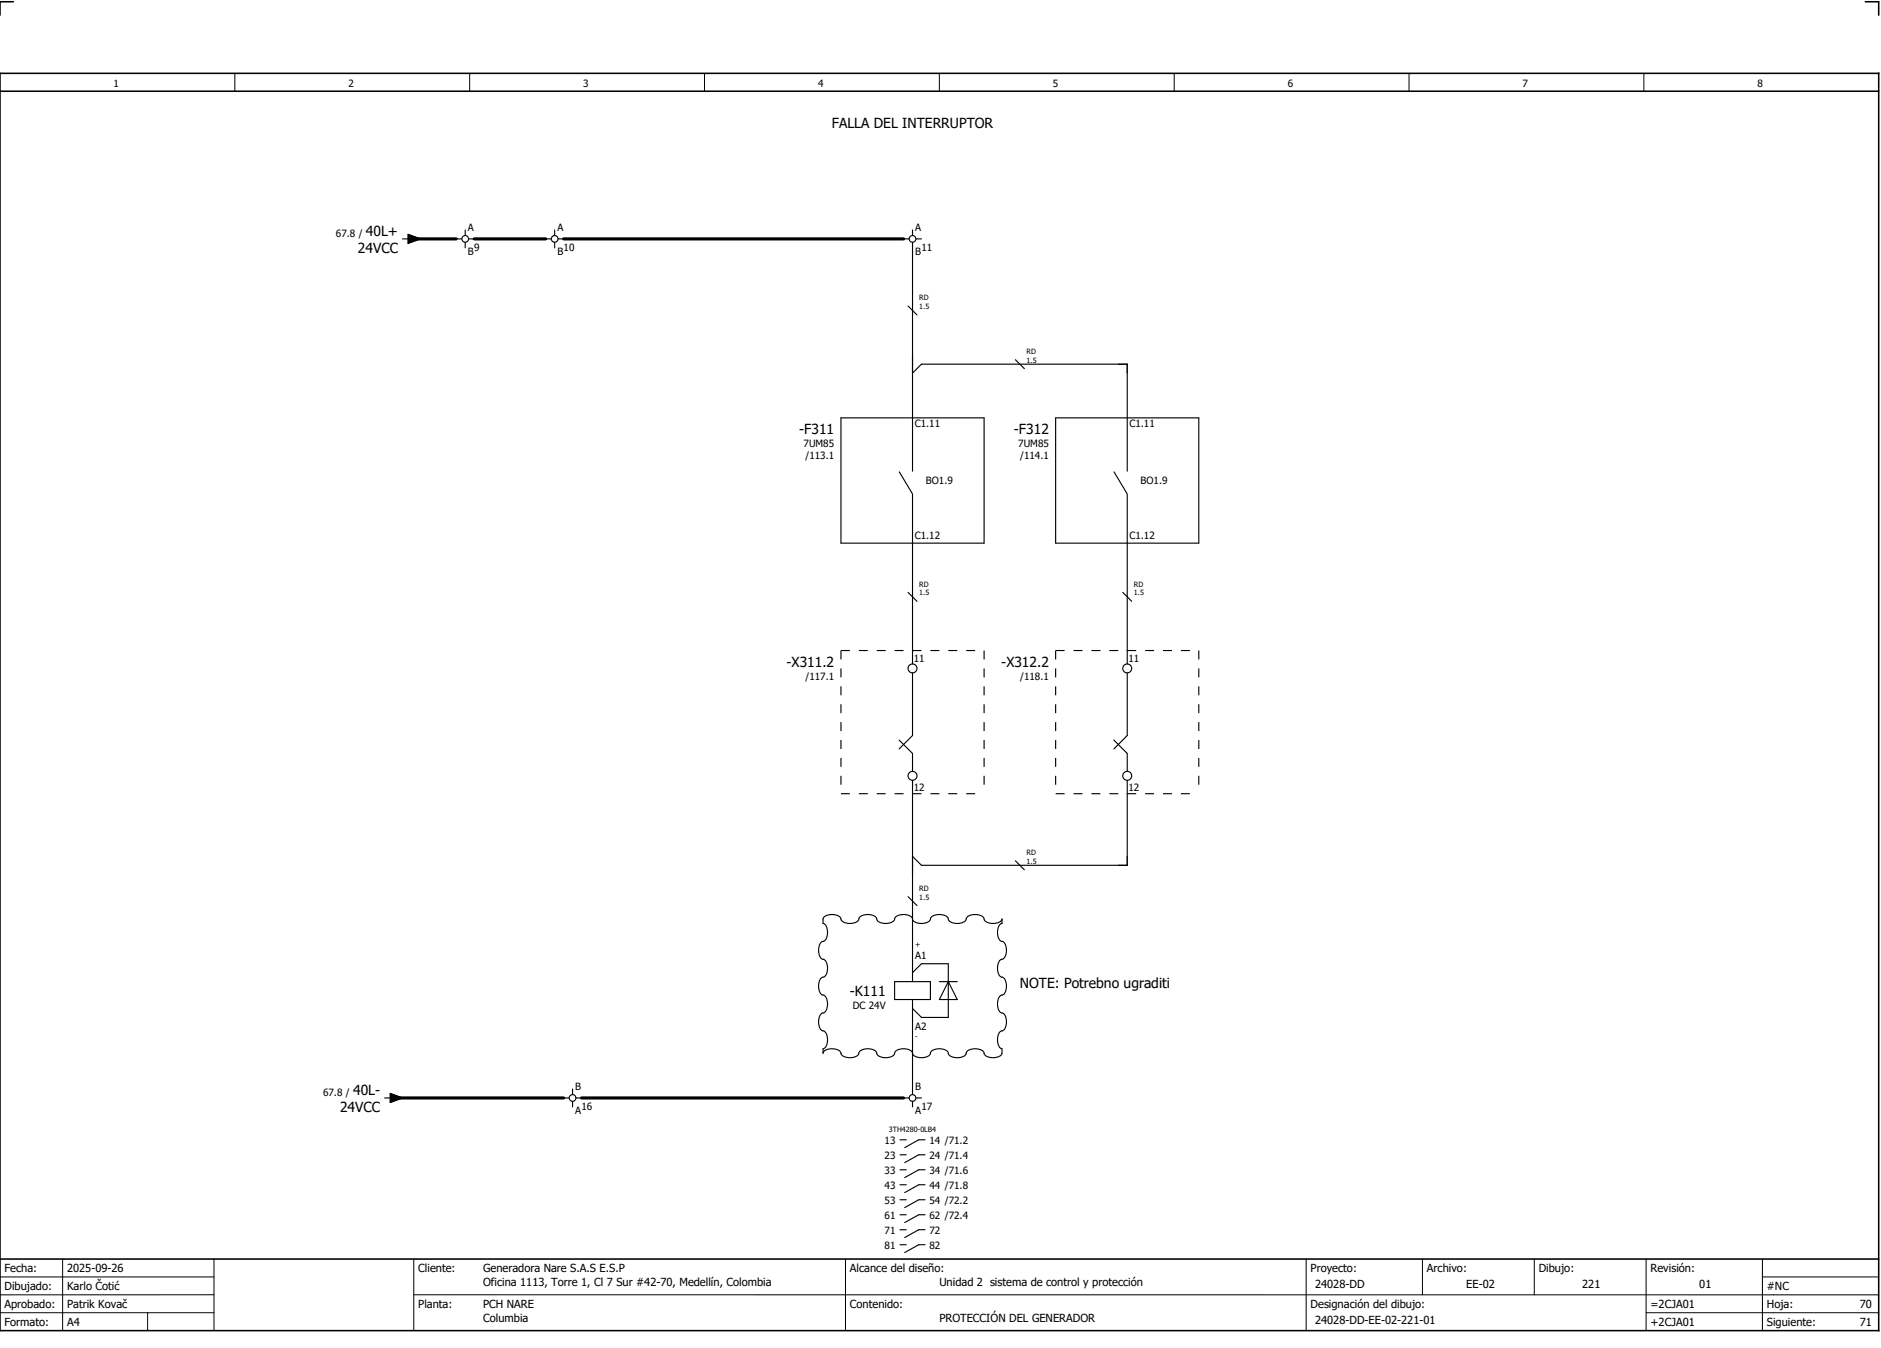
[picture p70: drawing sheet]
<svg xmlns="http://www.w3.org/2000/svg" width="421mm" height="301mm" viewBox="0 0 421 301" stroke-linecap="round" stroke-linejoin="round" font-family="sans-serif">
<defs><g id="words">
<g font-size="3.1">
<text x="185.9" y="28.5">FALLA DEL INTERRUPTOR</text>
<text x="81.8" y="52.8">40L+</text>
<text x="80" y="56.5">24VCC</text>
<text x="178.7" y="97">-F311</text>
<text x="226.7" y="97">-F312</text>
<text x="175.8" y="149">-X311.2</text>
<text x="223.8" y="149">-X312.2</text>
<text x="228" y="220.8">NOTE: Potrebno ugraditi</text>
<text x="190" y="222.6">-K111</text>
<text x="78.9" y="244.8">40L-</text>
<text x="76" y="248.5">24VCC</text>
</g>
<g font-size="2.5">
<text x="1" y="284.4">Fecha:</text>
<text x="15" y="284.4">2025-09-26</text>
<text x="93.5" y="284.4">Cliente:</text>
<text x="108" y="284.4">Generadora Nare S.A.S E.S.P</text>
<text x="108" y="287.4">Oficina 1113, Torre 1, Cl 7 Sur #42-70, Medellín, Colombia</text>
<text x="190" y="284.4">Alcance del diseño:</text>
<text x="210" y="287.4">Unidad 2 sistema de control y protección</text>
<text x="293" y="284.4">Proyecto:</text>
<text x="294" y="287.9">24028-DD</text>
<text x="319" y="284.4">Archivo:</text>
<text x="327.8" y="287.9">EE-02</text>
<text x="344" y="284.4">Dibujo:</text>
<text x="353.7" y="287.9">221</text>
<text x="369" y="284.4">Revisión:</text>
<text x="379.9" y="287.9">01</text>
<text x="1" y="288.4">Dibujado:</text>
<text x="1" y="292.4">Aprobado:</text>
<text x="15" y="288.4">Karlo Čotić</text>
<text x="15" y="292.4">Patrik Kovač</text>
<text x="93.5" y="292.4">Planta:</text>
<text x="108" y="292.4">PCH NARE</text>
<text x="190" y="292.4">Contenido:</text>
<text x="293" y="292.4">Designación del dibujo:</text>
<text x="369" y="292.4">=2CJA01</text>
<text x="395" y="292.4">Hoja:</text>
<text x="395" y="288.4">#NC</text>
<text x="415.8" y="292.4">70</text>
<text x="1" y="296.4">Formato:</text>
<text x="15" y="296.4">A4</text>
<text x="108" y="295.4">Columbia</text>
<text x="210" y="295.4">PROTECCIÓN DEL GENERADOR</text>
<text x="294" y="295.9">24028-DD-EE-02-221-01</text>
<text x="369" y="296.4">+2CJA01</text>
<text x="395" y="296.4">Siguiente:</text>
<text x="415.8" y="296.4">71</text>
</g>
<g font-size="2.2">
<text x="25.4" y="19.4">1</text>
<text x="77.9" y="19.4">2</text>
<text x="130.4" y="19.4">3</text>
<text x="182.9" y="19.4">4</text>
<text x="235.4" y="19.4">5</text>
<text x="287.9" y="19.4">6</text>
<text x="340.4" y="19.4">7</text>
<text x="392.9" y="19.4">8</text>
<text x="75.1" y="52.9">67.8 /</text>
<text x="104.6" y="51.5">A</text>
<text x="124.6" y="51.5">A</text>
<text x="204.6" y="51.5">A</text>
<text x="104.6" y="57">B</text>
<text x="106" y="56">9</text>
<text x="124.6" y="57">B</text>
<text x="126" y="56">10</text>
<text x="204.6" y="57">B</text>
<text x="206" y="56">11</text>
<text x="204.5" y="95.5">C1.11</text>
<text x="252.5" y="95.5">C1.11</text>
<text x="179.6" y="99.9">7UM85</text>
<text x="227.6" y="99.9">7UM85</text>
<text x="180.1" y="102.6">/113.1</text>
<text x="228.1" y="102.6">/114.1</text>
<text x="207" y="108.3">BO1.9</text>
<text x="255" y="108.3">BO1.9</text>
<text x="204.5" y="120.4">C1.12</text>
<text x="252.5" y="120.4">C1.12</text>
<text x="204.3" y="147.9">11</text>
<text x="252.3" y="147.9">11</text>
<text x="180.1" y="151.9">/117.1</text>
<text x="228.1" y="151.9">/118.1</text>
<text x="204.3" y="176.9">12</text>
<text x="252.3" y="176.9">12</text>
<text x="204.6" y="214.3">A1</text>
<text x="190.7" y="225.5">DC 24V</text>
<text x="204.6" y="230.2">A2</text>
<text x="72.2" y="244.9">67.8 /</text>
<text x="128.6" y="243.5">B</text>
<text x="204.6" y="243.5">B</text>
<text x="128.6" y="249">A</text>
<text x="130" y="248">16</text>
<text x="204.6" y="249">A</text>
<text x="206" y="248">17</text>
<text x="197.8" y="255.6">13</text>
<text x="207.8" y="255.6">14 /71.2</text>
<text x="197.8" y="259">23</text>
<text x="197.8" y="262.3">33</text>
<text x="207.8" y="259">24 /71.4</text>
<text x="207.8" y="262.3">34 /71.6</text>
<text x="197.8" y="265.7">43</text>
<text x="197.8" y="269">53</text>
<text x="207.8" y="265.7">44 /71.8</text>
<text x="207.8" y="269">54 /72.2</text>
<text x="197.8" y="272.4">61</text>
<text x="197.8" y="275.7">71</text>
<text x="207.8" y="272.4">62 /72.4</text>
<text x="207.8" y="275.7">72</text>
<text x="197.8" y="279.1">81</text>
<text x="207.8" y="279.1">82</text>
</g>
<g font-size="1.6">
<text x="205.5" y="69.1">1.5</text>
<text x="205.5" y="67.1">RD</text>
<text x="229.5" y="81.1">1.5</text>
<text x="229.5" y="79.1">RD</text>
<text x="205.5" y="131.1">RD</text>
<text x="253.5" y="131.1">RD</text>
<text x="205.5" y="133.1">1.5</text>
<text x="253.5" y="133.1">1.5</text>
<text x="229.5" y="191.1">RD</text>
<text x="229.5" y="193.1">1.5</text>
<text x="205.5" y="201.1">1.5</text>
<text x="205.5" y="199.1">RD</text>
<text x="204.6" y="211.8">+</text>
<text x="204.6" y="232.3">-</text>
<text x="198.7" y="253.1">3TH4280-0LB4</text>
</g>
</g></defs>
<path d="M0 16.4h420v281h-420zM3 .4h-3v3M417 .4h3v3M0 20.4h420M0 281.4h420" fill="none" stroke="#000" stroke-width=".35"/>
<g fill="none" stroke="#000" stroke-width=".22">
<path d="M52.5 16.4v4M105 16.4v4M157.5 16.4v4M210 16.4v4M262.5 16.4v4M315 16.4v4M367.5 16.4v4M0 285.4h47.8M0 293.4h47.8M14 281.4v16M33 293.4v4M47.8 281.4v16"/>
<path d="M47.8 289.4h-47.8M92.5 281.4v16M92.5 289.4h327.5M189 281.4v16M292 281.4v15.8M318 281.4v8M343 281.4v8M368 281.4v15.8M368 293.4h52M394 285.4h26M394 281.4v15.8"/>
</g>
<g fill="none" stroke="#000" stroke-width=".25">
<path d="M90 53.4h1.2M91.2 52.4l2.8 1-2.8 1zM102 53.4h1.2M104 51.4v1.2M104 54.1v1.3M104.7 53.4h1.3M122 53.4h1.2M124 51.4v1.2M124 54.1v1.3M124.7 53.4h1.3M202 53.4h1.3M204 51.4v1.2"/>
<path d="M204 54.1v51.3M204.8 53.4h1.2M203 68.4l2 2M188 93.4h32v28h-32zM204 83.4l2-2h46v24M227 80.4l2 2M236 93.4h32v28h-32zM201 105.4l3 5v38M249 105.4l3 5v38M203 132.4l2 2M251 132.4l2 2M204 150.4v14l-3 3"/>
<path d="M252 150.4v14l-3 3M201 165.4l3 3v4M204 174.4v45M249 165.4l3 3v4M252 174.4v19h-46l-2-2M227 192.4l2 2M184.1 205.1a2.98 2.98 0 0 1 3.8 0 1.69 1.69 0 0 0 2.1 1.3 1.68 1.68 0 0 0 2.1-1.3 2.98 2.98 0 0 1 3.8 0 1.69 1.69 0 0 0 2.1 1.3 1.68 1.68 0 0 0 2.1-1.3 2.98 2.98 0 0 1 3.8 0 1.69 1.69 0 0 0 2.1 1.3 1.68 1.68 0 0 0 2.1-1.3 2.98 2.98 0 0 1 3.8 0 1.68 1.68 0 0 0 2.1 1.3 1.68 1.68 0 0 0 2.1-1.3 2.98 2.98 0 0 1 3.8 0 1.69 1.69 0 0 0 2.1 1.3 1.94 1.94 0 0 0 2-1v1a2.17 2.17 0 0 0-.9 2.6 1.46 1.46 0 0 0 1.2 1.5 2.98 2.98 0 0 1 0 3.8 1.68 1.68 0 0 0-1.3 2.1 1.68 1.68 0 0 0 1.3 2.1 2.98 2.98 0 0 1 0 3.8 1.68 1.68 0 0 0-1.3 2.1 1.68 1.68 0 0 0 1.3 2.1 2.98 2.98 0 0 1 0 3.8 1.68 1.68 0 0 0-1.3 2.1 1.93 1.93 0 0 0 1 2v1a2.17 2.17 0 0 1-2.6 .9 1.46 1.46 0 0 1-1.5-1.2 2.98 2.98 0 0 0-3.8 0 1.68 1.68 0 0 1-2.1 1.3 1.68 1.68 0 0 1-2.1-1.3 2.98 2.98 0 0 0-3.8 0 1.68 1.68 0 0 1-2.1 1.3 1.69 1.69 0 0 1-2.1-1.3 2.98 2.98 0 0 0-3.8 0 1.68 1.68 0 0 1-2.1 1.3 1.69 1.69 0 0 1-2.1-1.3 2.98 2.98 0 0 0-3.8 0 1.68 1.68 0 0 1-2.1 1.3 1.69 1.69 0 0 1-2.1-1.3 2.98 2.98 0 0 0-3.8 0l-.1 .3v-1a2.17 2.17 0 0 0 .9-2.6 1.46 1.46 0 0 0-1.2-1.5 2.98 2.98 0 0 1 0-3.8 1.68 1.68 0 0 0 1.3-2.1 1.68 1.68 0 0 0-1.3-2.1 2.98 2.98 0 0 1 0-3.8 1.68 1.68 0 0 0 1.3-2.1 1.68 1.68 0 0 0-1.3-2.1 2.98 2.98 0 0 1 0-3.8 1.68 1.68 0 0 0 1.3-2.1 1.93 1.93 0 0 0-1-2zM200 219.4h8v4h-8zM203 200.4l2 2M204 217.4l2-2h6v12h-6l-2-2M210 219.4h4M212 219.4h.1"/>
<path d="M212 219.4l2 4h-4zM204 223.4v21.2M86 245.4h1.3M87.3 244.4l2.7 1-2.7 1zM126 245.4h1.3M128 243.4v1.2M128 246.1v1.3M128.8 245.4h1.2M201.2 254.7h1.4M201.2 258.1h1.4M202 245.4h1.3M204 246.1v1.3"/>
<path d="M204.8 245.4h1.2M206.8 254.7h-1.4l-3.1 1.8M206.8 258.1h-1.4l-3.1 1.7M201.2 261.4h1.4M201.2 264.8h1.4M201.2 268.1h1.4M201.2 271.5h1.4M201.2 274.8h1.4M201.2 278.2h1.4M206.8 261.4h-1.4l-3.1 1.8M206.8 264.8h-1.4l-3.1 1.7M206.8 268.1h-1.4l-3.1 1.8"/>
<path d="M206.8 271.5h-1.4l-3.1 1.7M206.8 274.8h-1.4l-3.1 1.8M206.8 278.2h-1.4l-3.1 1.7"/>
<circle cx="104" cy="53.4" r=".75"/>
<circle cx="124" cy="53.4" r=".75"/>
<circle cx="204" cy="53.4" r=".75"/>
<circle cx="204" cy="149.4" r="1"/>
<circle cx="252" cy="149.4" r="1"/>
<circle cx="204" cy="173.4" r="1"/>
<circle cx="252" cy="173.4" r="1"/>
<circle cx="128" cy="245.4" r=".75"/>
<circle cx="204" cy="245.4" r=".75"/>
</g>
<path d="M92 53.4h10M106 53.4h16M126 53.4h76M88 245.4h38M130 245.4h72" fill="none" stroke="#000" stroke-width=".7"/>
<path d="M188 145.4h32M188 145.4v32M220 145.4v32M236 145.4h32M236 145.4v32M268 145.4v32M188 177.4h32M236 177.4h32" fill="none" stroke="#000" stroke-width=".25" stroke-dasharray="2 2" stroke-linecap="butt"/>
<path d="M91.2 52.4l2.8 1-2.8 1zM87.3 244.4l2.7 1-2.7 1z" fill="#000" stroke="#000" stroke-width=".22"/>
<use href="#words"/>
</svg>
